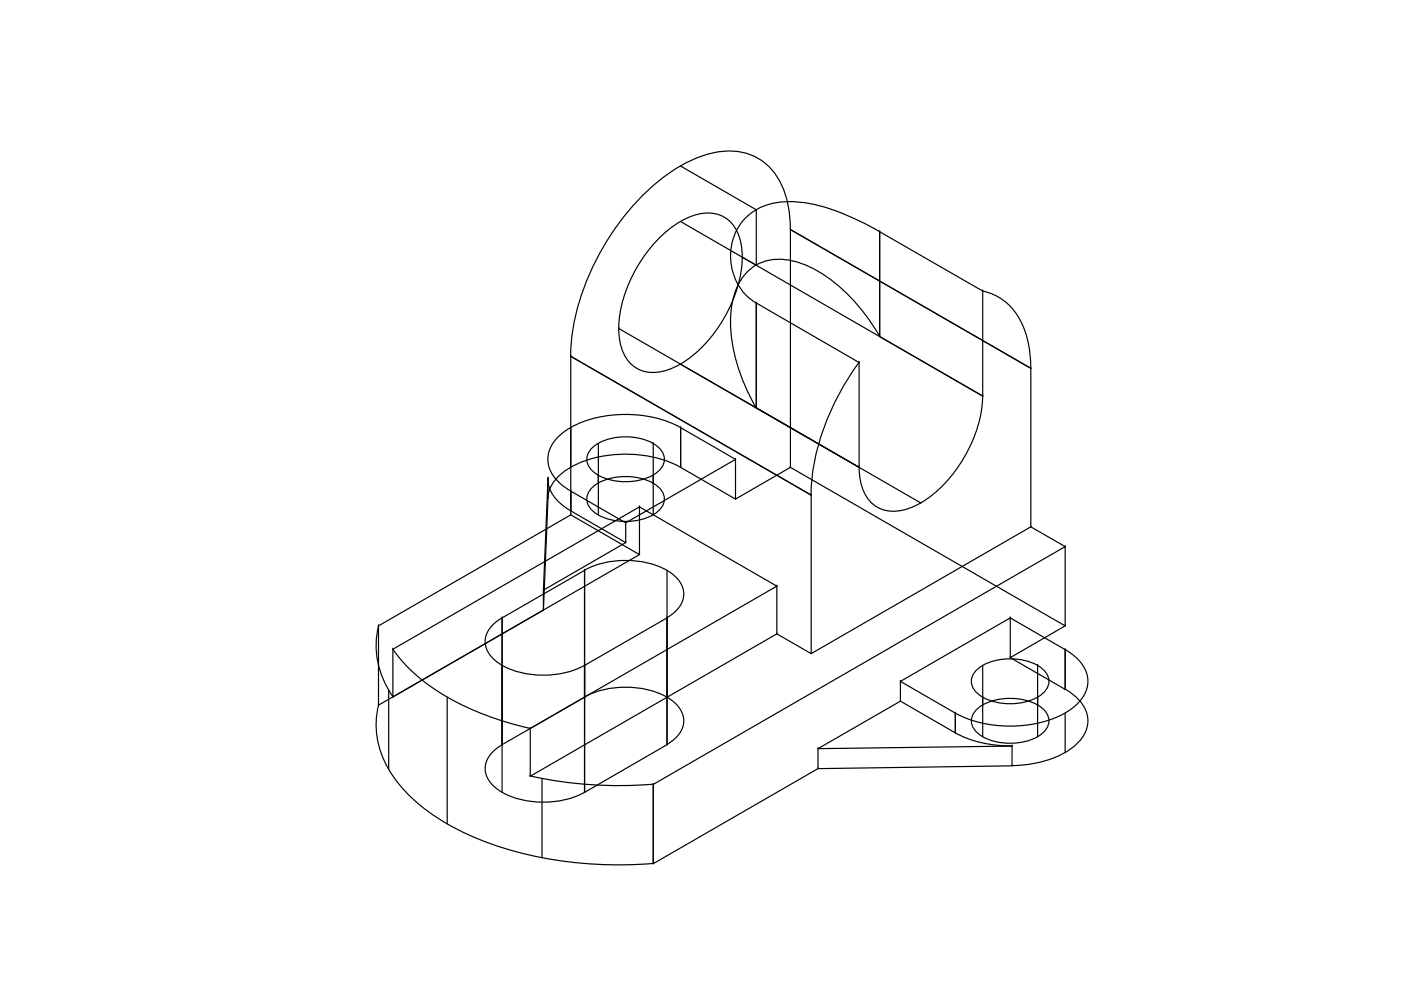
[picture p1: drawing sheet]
<svg xmlns="http://www.w3.org/2000/svg" width="297mm" height="210mm" viewBox="0 0 297 210" stroke-linecap="round" stroke-linejoin="round" font-family="sans-serif">
<!-- layer: 0 -->
<g fill="none" stroke="#000" stroke-width=".25">
<path d="M144.3 35.2l16 9.3v11.7l-16-9.2M140.4 49.9a14.4 14.4 0 0 1 10.5-4.7 7.1 7.1 0 0 1 6.2 6.2 24.1 24.1 0 0 1-3.6 16 24.1 24.1 0 0 1-12 11.1 7.2 7.2 0 0 1-10-5.8 24.1 24.1 0 0 1 3.5-16 30.2 30.2 0 0 1 5.4-6.8zM157.4 54.6l51 29.4M167.6 48.6a18.3 18.3 0 0 0-4.5-13.2 12.3 12.3 0 0 0-11.5-3.1 31.4 31.4 0 0 0-15.6 9.4 53.9 53.9 0 0 0-14.8 29.7l-.2 4.1M167.6 48.7h.1M167.6 48.7l51 29.4M186.5 49.1v22.3l21.9 12.6M186.5 49.1a45.4 45.4 0 0 0-16.6-6.2 13.7 13.7 0 0 0-11.9 3.4 11.9 11.9 0 0 0 1.7 17.6l22.4 13M186.5 49.1h.1M186.5 49.1l21.9 12.6M186.5 49.1v22.3M121 75.6l51 29.4v33.6"/>
<path d="M121 75.6v33.6l-40.8 23.5v16.8l35-20.1v-4.3M121 75.6h.1M121 75.6l51 29.4M131.2 69.7l50.9 29.4M131.2 69.7h.1M144.3 77.2l51 29.5M160.3 64.2h.1M160.3 64.2v22.3M182.1 76.8a51.1 51.1 0 0 0-10.1 26.5v1.6M182.1 76.9h.1M182.1 76.9v22.2M186.5 71.4h.1"/>
<path d="M186.5 71.3a36 36 0 0 0-15.3-14.9 11.9 11.9 0 0 0-10.9-.2 11.9 11.9 0 0 0-5.3 9.5 35.1 35.1 0 0 0 5.3 20.7M208.3 61.7a12.1 12.1 0 0 1 9 8.5 23.4 23.4 0 0 1 1.2 7.9M208.4 61.7h.1M208.4 61.7v22.3M218.6 78.1l-51-29.4v50.4l58.2 33.6M218.6 78.1h.1M218.6 78.1v33.6M121 90.7v8.4M125.3 95.2a10.7 10.7 0 0 1 9.1-2.5 8.4 8.4 0 0 1 6.1 3.2 3.2 3.2 0 0 1-1.2 4.3 12.3 12.3 0 0 1-13.4 0 3.2 3.2 0 0 1-.6-5zM126.9 94.1v15.1M138.5 94.1h.1M138.5 94.1v15.1"/>
<path d="M144.3 99.1a25.8 25.8 0 0 0-23.2-.1 8.5 8.5 0 0 0-4.9 6.6M144.3 90.7a25.8 25.8 0 0 0-23.3 0 8.4 8.4 0 0 0-4.9 6.7 7.5 7.5 0 0 0 3.6 5.9l1.3 .8M144.3 99.1h.1M144.3 90.7h.1M144.3 99.1l11.6 6.7M144.3 90.7v8.4M155.9 97.4l-11.6-6.7v8.4M155.9 97.4h.1M160.3 86.5h.1M167.6 99.1l-11.7 6.7v-8.4l-23.2 13.5v4.1l-17.5 10.1M167.6 99.1h.1M182.1 99.1h.1"/>
<path d="M208.3 83.9a29 29 0 0 1-13.1 22.7 9.8 9.8 0 0 1-8.7 1.2 8 8 0 0 1-4.3-7.1v-1.6M208.4 84h.1M116.2 101.3a7.5 7.5 0 0 0 3.9 6.4l.9 .6M116.2 101.4h.1M116.2 105.6h.1M116.2 101.4l-1 23.7M116.2 105.6l-1 23.8M116.2 101.4v4.2M121 109.2l14.6 8.4-52.3 30.2M121 108.3h.1M121 104.1h.1M121 109.2h.1"/>
<path d="M121 104.1v4.2M121 108.3l11.7 6.7M121 104.1l11.7 6.8M125.3 103.7a10.7 10.7 0 0 1 9.1-2.6 8.4 8.4 0 0 1 6.1 3.3 3.2 3.2 0 0 1-1.2 4.2 12.3 12.3 0 0 1-13.4 0 3.2 3.2 0 0 1-.6-4.9zM132.7 115h.1M132.7 110.9h.1M135.6 107.5l-52.3 30.2v10.1M135.6 117.6v-10.1l29.1 16.8M135.6 107.5h.1M135.6 117.6h.1M138.5 102.4h.1M155.9 105.8h.1"/>
<path d="M172 105h.1M218.6 111.7l-46.6 26.9-7.3-4.2-52.3 30.2M218.6 111.7h.1M218.6 111.7l7.2 4.2M225.8 115.9h.1M80.2 132.7h.1M80.3 132.7a18.3 18.3 0 0 0 3 15M83.3 137.6a38.8 38.8 0 0 0 16.8 12.9l5.9 2.2 6.4 1.7M83.3 137.7h.1M106.5 131h.1M106.5 131v37M106.5 131a5.8 5.8 0 0 0-3.5 5.9 7.5 7.5 0 0 0 4.5 4.7 19.5 19.5 0 0 0 16.4-.5"/>
<path d="M115.2 125.1h.1M115.2 129.4h.1M123.9 120.9a19.3 19.3 0 0 1 17.5 0 5.8 5.8 0 0 1 3.5 6 6.5 6.5 0 0 1-3.5 4.1M123.9 120.9h.1M123.9 120.9v47.1M123.9 120.9l-17.4 10.1M141.4 131h.1M141.4 120.9v37M141.4 131l-17.5 10.1M164.7 124.3h.1M164.7 134.4h.1M164.7 124.3l-52.3 30.2"/>
<path d="M164.7 124.3v10.1M172 138.6h.1M214.2 139.4h.1M214.2 131h.1M214.2 139.4l11.6 6.8M214.2 131l11.6 6.7M225.8 137.7a8.4 8.4 0 0 1 4.9 6.7 7.5 7.5 0 0 1-3.6 5.9 24.6 24.6 0 0 1-17.6 3.3 21.5 21.5 0 0 1-7-2.4M225.8 132.7h.1M225.8 137.7h.1M225.8 137.7v8.5M80.2 149.5h.1M80.3 149.5a19.3 19.3 0 0 0 5.1 17.8 48 48 0 0 0 22.3 12.8 85.3 85.3 0 0 0 30.8 3"/>
<path d="M82.4 146.3v16.8M83.3 147.8h.1M94.8 147.8v26.9M106.5 157.9h.1M106.5 157.9a5.8 5.8 0 0 0-3.5 6 7.5 7.5 0 0 0 4.5 4.6 19.5 19.5 0 0 0 16.4-.5M112.4 154.5h.1M112.4 154.5v10.1M123.9 147.8a19.3 19.3 0 0 1 17.5 0 5.8 5.8 0 0 1 3.5 5.9 6.5 6.5 0 0 1-3.5 4.2M123.9 141.1h.1M123.9 147.8h.1M123.9 147.8l-17.4 10.1M141.4 157.9h.1"/>
<path d="M141.4 157.9l-17.5 10.1M173.4 158.7h.1M190.9 144.5l11.7 6.7v4.2l-11.7-6.7M190.9 148.7h.1M190.9 144.5h.1M202.5 155.4a23.9 23.9 0 0 0 12.1 2.7M202.6 155.4h.1M202.6 151.2h.1M202.6 151.2v4.2M206.8 142.3a10.7 10.7 0 0 1 9.1-2.5 8.4 8.4 0 0 1 6.1 3.2 3.2 3.2 0 0 1-1.1 4.2 12.3 12.3 0 0 1-13.4 0 3.2 3.2 0 0 1-.7-4.9zM206.8 150.7a10.7 10.7 0 0 1 9.1-2.5 8.4 8.4 0 0 1 6.1 3.2 3.2 3.2 0 0 1-1.1 4.2 12.3 12.3 0 0 1-13.4 0 3.2 3.2 0 0 1-.7-4.9zM208.4 141.1v15.1"/>
<path d="M214.6 158.2h.1M214.6 158.2l-41.2 .5M214.6 158.2v4.2M220 141.1h.1M220 149.5h.1M220 141.1v15.1M225.8 146.1a8.3 8.3 0 0 1 4.9 6.6 8 8 0 0 1-4.4 6.6 22.9 22.9 0 0 1-11.7 3M225.8 146.2h.1M225.8 151.2v8.4M112.4 164.5a87 87 0 0 0 26.1 1.8M112.4 164.6h.1M114.9 165.1v16.8"/>
<path d="M123.9 168h.1M138.5 166.3h.1M138.5 166.3v16.8M173.4 163h.1M173.4 163l-34.9 20.1M214.6 162.4l-41.2 .6v-4.3l17.5-10v-4.2l23.3-13.5v8.4l11.6-6.7v-16.8l-87.3 50.4M214.6 162.4h.1M138.5 183.1h.1"/>
</g>
</svg>
